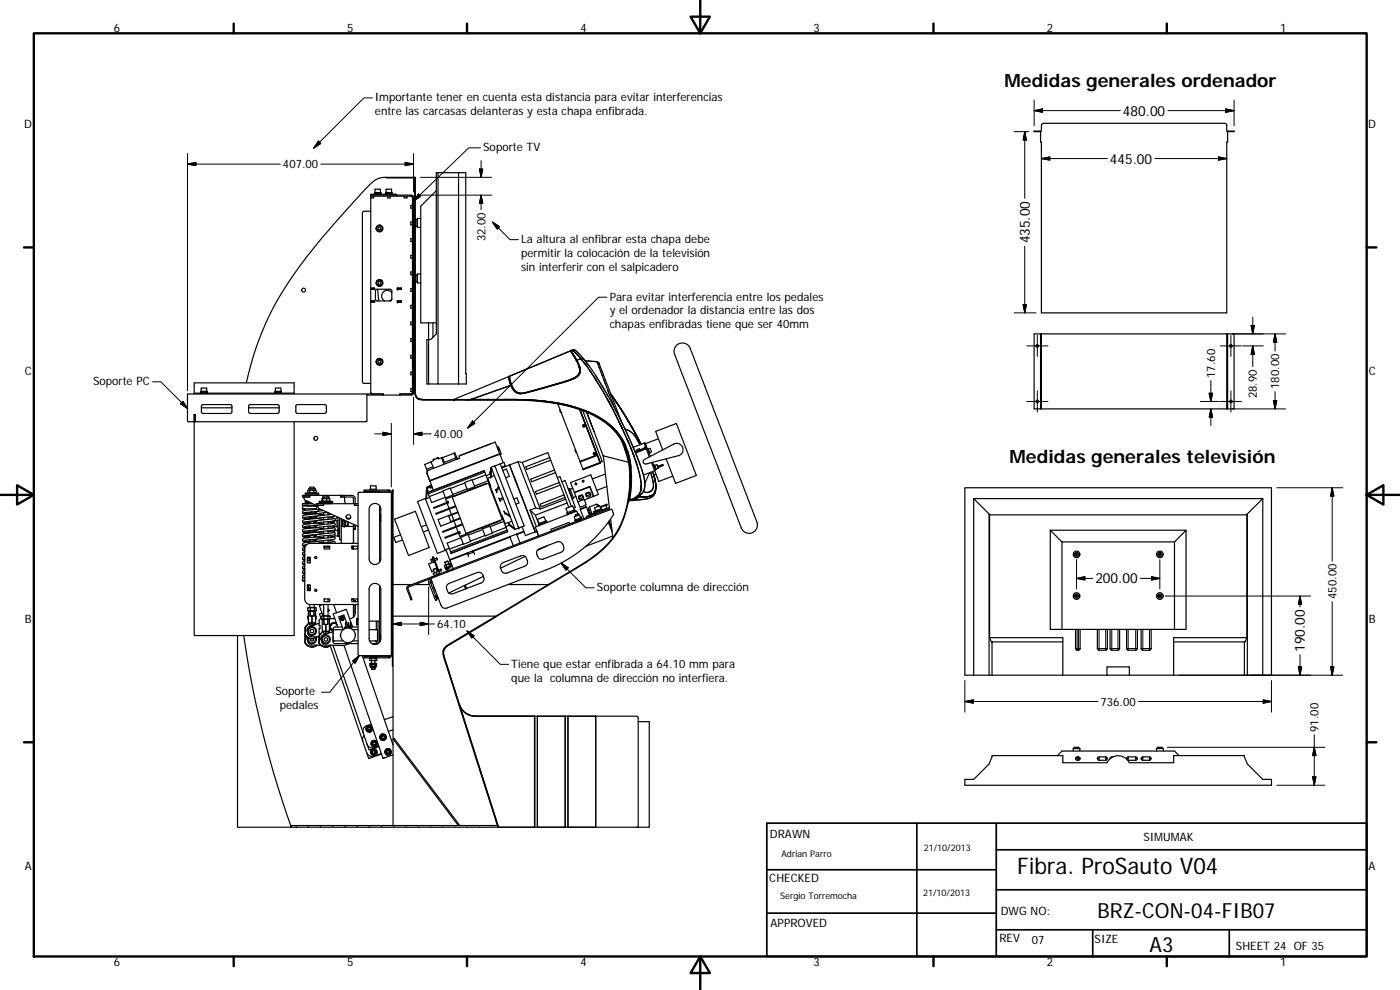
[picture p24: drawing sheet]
<svg xmlns="http://www.w3.org/2000/svg" width="420mm" height="297mm" viewBox="0 0 420 297" stroke-linecap="round" stroke-linejoin="round" font-family="sans-serif">
<defs><g id="words">
<text font-size="6.9" x="305.3" y="262.2">Fibra. ProSauto V04</text>
<g font-size="6.3">
<text x="329.4" y="275.4">BRZ-CON-04-FIB07</text>
<text x="345" y="285.6">A3</text>
</g>
<g font-size="5.5">
<text x="301.5" y="26.1">Medidas generales ordenador</text>
<text x="303" y="139">Medidas generales televisión</text>
</g>
<g font-size="4.2">
<text x="337" y="34.8">480.00</text>
<text x="333.1" y="49.1">445.00</text>
<text x="309.1" y="73" transform="rotate(-90 309.1 73)">435.00</text>
<text x="328.7" y="175">200.00</text>
<text x="391.6" y="195.6" transform="rotate(-90 391.6 195.6)">190.00</text>
</g>
<g font-size="3.5">
<text x="34.2" y="9.6">6</text>
<text x="104.2" y="9.6">5</text>
<text x="174.2" y="9.6">4</text>
<text x="244.2" y="9.6">3</text>
<text x="314.2" y="9.6">2</text>
<text x="384.2" y="9.6">1</text>
<text x="112.5" y="30.4">Importante tener en cuenta esta distancia para evitar interferencias</text>
<text x="112.5" y="34.6">entre las carcasas delanteras y esta chapa enfibrada.</text>
<text x="7.3" y="38.4">D</text>
<text x="410.6" y="38.4">D</text>
<text x="145" y="45.3">Soporte TV</text>
<text x="84.9" y="50.5">407.00</text>
<text x="145.7" y="72.4" transform="rotate(-90 145.7 72.4)">32.00</text>
<text x="156.4" y="72.9">La altura al enfibrar esta chapa debe</text>
<text x="156.4" y="77.1">permitir la colocación de la televisión</text>
<text x="156.4" y="81.3">sin interferir con el salpicadero</text>
<text x="183" y="90.2">Para evitar interferencia entre los pedales</text>
<text x="183" y="94.3">y el ordenador la distancia entre las dos</text>
<text x="183" y="98.5">chapas enfibradas tiene que ser 40mm</text>
<text x="7.4" y="112.6">C</text>
<text x="364.6" y="113.4" transform="rotate(-90 364.6 113.4)">17.60</text>
<text x="410.8" y="112.6">C</text>
<text x="27.9" y="115.5">Soporte PC</text>
<text x="377.2" y="119.5" transform="rotate(-90 377.2 119.5)">28.90</text>
<text x="383.9" y="116.7" transform="rotate(-90 383.9 116.7)">180.00</text>
<text x="130.2" y="131.5">40.00</text>
<text x="179.1" y="177.4">Soporte columna de dirección</text>
<text x="401.1" y="179.7" transform="rotate(-90 401.1 179.7)">450.00</text>
<text x="7.4" y="186.9">B</text>
<text x="131.2" y="188.5">64.10</text>
<text x="410.8" y="186.9">B</text>
<text x="153.4" y="200.3">Tiene que estar enfibrada a 64.10 mm para</text>
<text x="82.7" y="208.6">Soporte</text>
<text x="153.4" y="204.5">que la columna de dirección no interfiera.</text>
<text x="84" y="212.8">pedales</text>
<text x="330.3" y="211.8">736.00</text>
<text x="395.7" y="219.6" transform="rotate(-90 395.7 219.6)">91.00</text>
<text x="231.1" y="251.4">DRAWN</text>
<text x="343.2" y="252.3">SIMUMAK</text>
<text x="7.4" y="261.1">A</text>
<text x="410.8" y="261.1">A</text>
<text x="230.9" y="264.6">CHECKED</text>
<text x="300.3" y="274.5">DWG NO:</text>
<text x="231.3" y="278.2">APPROVED</text>
<text x="299.9" y="282.6">REV</text>
<text x="309.7" y="283.3">07</text>
<text x="328.5" y="283">SIZE</text>
<text x="370.9" y="285.1">SHEET 24 OF 35</text>
<text x="34.2" y="289.9">6</text>
<text x="104.2" y="289.9">5</text>
<text x="174.2" y="289.9">4</text>
<text x="244.2" y="289.9">3</text>
<text x="314.2" y="289.9">2</text>
<text x="384.2" y="289.9">1</text>
</g>
<g font-size="2.7">
<text x="234.5" y="257.1">Adrian Parro</text>
<text x="277.3" y="255.2">21/10/2013</text>
<text x="234.2" y="269.7">Sergio Torremocha</text>
<text x="277" y="268.7">21/10/2013</text>
</g>
</g></defs>
<g fill="none" stroke="#000" stroke-width=".36">
<path d="M310.4 39.3h2.1l.1-1.8 .6-.5h54.4l.5 .5 .1 1.8h2.2v.2h-2v3.1h-.2v51.3h-55.7v-51.3h-.2v-3.1h-1.9zM111.3 58.9v58.8M112.2 58.9v.5h-.9v-.2M112.4 58.3v-.5h1.9l.1 .5M112.4 58h2M112.8 58.2v.1M114 58.2v.1M114.2 57.8v-1h-1.6l-.1 1M115.7 58h2v.3M115.9 53.2l-1.7 .2a6.5 6.5 0 0 0-3.6 2.4 248.2 248.2 0 0 0-23.8 28.7 86.6 86.6 0 0 0-12.9 30.4M115.9 53.2h8.7v.2h-8.7zM116.1 58.2v.1"/>
<path d="M116.3 58.9v.5h.8v-.5M117.3 58.2v.1M117.5 57.8v-1h-1.5l-.1 1M117.7 58a.7 .7 0 0 0-1.1-.2h-.9v.5M118.8 58.3l.4 .2M118.8 58.3h-7.5v.2M118.8 58.3v.2M121.3 58.9v.5h.9v-.5M123.3 58.9l.5 .5M124.4 53.2l.2 63.9a2.19 2.19 0 0 0 1.1 2.6l1.4 .2h26.2a58 58 0 0 1 24.6 4.4 18.8 18.8 0 0 1 11.3 18.3 31.4 31.4 0 0 1-5.1 18.8 42.8 42.8 0 0 1-13.1 10.3l-35.9 21.6a2.86 2.86 0 0 0-1.8 3.9l16.3 51h-.2l-.4-1.3-15.3-47.8a7.3 7.3 0 0 1-.7-3.9 7.8 7.8 0 0 1 3.6-3l37.5-22.6a26.8 26.8 0 0 0 13.9-17.3 31.1 31.1 0 0 0-.5-18.1 20.7 20.7 0 0 0-13.6-11.3 75.7 75.7 0 0 0-25.6-2.9h-18.9a6.2 6.2 0 0 1-4.5-.7 8.4 8.4 0 0 1-.5-4.1zM124.6 53.4v12.6M130.9 57.2l-4.6 4.7v35h4.6"/>
<path d="M131.5 51.8v63.4h-2.9v-13.3h.7l1.6-1.7v-48.4h8.9v60.2h.1v3.2h-8.4M137.6 51.8v63.4M111.3 63.4h-2.2l-.3 .5v50.7l.5 .4h2M113.4 68.3l.4-.2 .5 .2v.4l-.4 .3-.4-.2zM114 67.6a.99 .99 0 0 0-1.1 1.2 .99 .99 0 0 0 1.6 .4 .99 .99 0 0 0-.4-1.6M114 67.6v.1M114 67.6h.1M114.1 67.6v.1M123.8 61.6h-.5v.9h.5M123.8 66.6h-.5v.9h.5M123.8 71.6h-.5v.9h.5M123.8 76.6h-.5v.8h.5"/>
<path d="M124.1 66.5h.3M124.1 67.3h.3M124.4 66h.4M124.4 67.7h.2M124.6 67.7v15M124.8 66v1.7h-.2M124.8 66v1.7l.5 .5M125.3 68.2h1M125.3 65.6h1M125.3 65.6l-.5 .4M125.3 65.6v2.6M111.3 90.3h1.1v.4h-1.1l1.1-.1"/>
<path d="M111.3 90.3h1.1v.3M112.1 86.8h.1M112.1 90.3h.1M112.4 86.8v-.3l-1.1-.1h1.1v.4h-1.1h1.1M112.4 86.5h.1M112.4 90.3h.1M112.8 87l.4-.2h4.1l.3 .5-.1 2.8-.4 .2-4.2-.1-.2-.4zM113.3 86.8l.4 3.5M113.7 85.9h.1M113.7 85.9a.99 .99 0 0 1-.7-1.6 .99 .99 0 0 1 1.7 0 .99 .99 0 0 1-.7 1.6h-.2M113.7 85.7v.2M113.7 84.4l.5 .1 .2 .4-.3 .4h-.5l-.2-.5z"/>
<path d="M113.8 85.7v.2M117.6 89.7l-.7 .6M117.6 87.9a1.67 1.67 0 0 0-2.7-.2 1.67 1.67 0 0 0 .6 2.6M119.3 90.3h1.1v.4h-1.1zM119.3 86.4h1.1v.4h-1.1zM119.3 86.5h1.1v.3h-1.1zM119.3 90.3h1.1v.3h-1.1M119.3 90.3v.4M120.1 86.8h.1M120.1 90.3h.1M123.8 81.6h-.5v.8h.5M123.8 86.6h-.5v.8h.5"/>
<path d="M123.8 91.6h-.5v.9h.5M123.8 96.6h-.5v.9h.5M124.1 83.1h.3M124.1 84h.3M124.4 82.7h.4M124.4 84.4h.2M124.6 84.4v31.6a3.8 3.8 0 0 0 .6 3.4l.8 .4 1.2 .1h9M124.8 82.7v1.7h-.2M124.8 82.7v1.7l.5 .5M125.3 84.9h1M125.3 82.2h1M125.3 82.2l-.5 .5"/>
<path d="M125.3 82.2v2.7M128.6 96.9v5h-.5v13.3h.5M129.9 96.9v4.3M58.3 118.2v-3.3h30v3.3M58.3 118h30M60.2 117.7v-.3h2v.6M60.4 117.4v-.9l1.5-.1 .1 1M60.6 117.9v.1M61.8 117.9v.1M62.2 117.7h-2v.3M82.5 117.7h2v.3M82.6 117.4l.1-.9 1.5-.1 .1 1"/>
<path d="M82.8 117.9v.1M82.8 117.9h-.1M84.1 117.9v.1M84.4 117.7v-.3h-1.9v.6M110.1 118.2v8l-.3 .3h-53.2l-.3-.3v-8h58.7M111.3 117.7l.5 .5M111.3 117.7l.4 .5h3.3M113.7 108.1l.5 .1 .2 .4-.3 .4-.5-.1-.2-.4zM114 107.6a.99 .99 0 0 0-1.1 1.2 .99 .99 0 0 0 1.6 .4 .99 .99 0 0 0-.4-1.6M114 107.6h.1M114 107.6v.1M114.1 107.6v.1"/>
<path d="M115 118.2v.3zM123.8 117.9l-.5 .3M123.8 117.8l.3 .1M123.8 117.9l-.4 .3h-3.4v.3M123.8 111.6h-.5v.8h.5M123.8 101.6h-.5v.9h.5M123.8 106.6h-.5v.8h.5M123.8 116.6h-.5v.9h.5M124.1 117.9l-.2 .5-.5 .1h-13.3M124.1 117.9v-58.8l-.7-.6h-12.1v.4h12.1l.4 .2v58.8M136.2 119.9h-.2M136.3 119.9h.1"/>
<path d="M136.6 119.9l-.6 .1M136.7 119.9h.2M137.4 119.9h.4M138.3 119.9h.8M144.5 119.9h-3.4h7.5a88 88 0 0 1 22.2 1.9 25.8 25.8 0 0 1 14.4 8.2 22.5 22.5 0 0 1 4 13.6l-.6 6.5 .3-.3 .4-2.1M145.8 119.9h1a111.7 111.7 0 0 1 22.7 1.4 28.5 28.5 0 0 1 15.5 8 19.3 19.3 0 0 1 4.4 11.2M146.2 119.9h5M146.6 119.9h-3.6M149.7 119.9h5.9M152.7 112.9l.1 1.2 .5 1.5-.5-1.5-.1-1 .2-.1zM152.8 112.9l-16.6 7M152.9 113.1l-.1 .7 .4 1.6"/>
<path d="M153.3 115.6l-12.1 4.3h-.9M153.4 115.3l1.1 2a2.17 2.17 0 0 0 1.8 .8M153.9 119.9h1.4M156.6 119.9a48.3 48.3 0 0 1 23 5.1 18.2 18.2 0 0 1 8.2 8.8M171.2 105.3l2 3.3 .8 2.5a2.75 2.75 0 0 1-2.3 2.6l-3.6 1.2-10.9 3a3.4 3.4 0 0 1-3.8-2.8l-.5-1.7 .1-.6M171.2 105.3l-18.2 7.5M171.2 105.3l1.1 1.5M171.4 105.3l1.8 2.9M171.4 105.3l-.1-.1 2.4 4 .4 1.7a2.63 2.63 0 0 1-2.2 2.8l-8.7 2.7-6.2 1.6a2.98 2.98 0 0 1-3.5-1.9l-.2-.5M171.4 105.3l.2 .4M171.7 106l1 1.4M171.8 105h.5l.6 .3 4.1 4.7"/>
<path d="M171.8 105l.3-.1a2.9 2.9 0 0 1 2 1.6l1.2 1.4M171.8 105l-.4 .3 1.7 2.8 1.2-.5M171.8 105l2.5 2.6M171.9 105.1l.2 .2M173.7 109.7l.3 1.5a2.09 2.09 0 0 1-.9 1.9l-1.8 .9M174 110l-.1 .3M174 110.1l-.1 .3M174.1 110.4l-.2 .1M174.1 110.5v.4a2.63 2.63 0 0 1-2.2 2.8l-8.7 2.7-6.2 1.6a2.98 2.98 0 0 1-3.5-1.9l-.2-.5-12.1 4.3h.4M174.1 110.5l-.1 .2M174.3 107.6l.4 .5M174.3 107.6l-.1-.1 1.1 .4"/>
<path d="M174.3 107.6l3.2 4.3-3.2-4.3-1.2 .5 1 2.4M174.3 107.6h.5l.5 .3M175.3 108.8l.7 1M175.3 107.9l3.4 4.7a125.8 125.8 0 0 1 14.6 30.8 4.8 4.8 0 0 1-3 6.3M175.6 108.3l3.6 .2M176.9 110.9l.8 1.4M177.7 112.3l3.3 5.3 2.9 5.3M178.7 112.6l3.8 6.3M179 114.3l-.6-1 .6 1M179.2 108.5l5.1 13.7M179.2 108.5l.6 .5 6.7 17.5M179.2 108.5v.1"/>
<path d="M179.2 108.6l.1 .1M179.3 108.9l.1 .3M179.5 109.4l.1 .2M179.8 110l.1 .5M180.2 111.1l.1 .5M180.5 112.1l.3 .7M181.1 113.6l.7 1.9M182.2 119.7l1.3 2.4M182.3 116.8l.5 1.2M184.1 119.4l-.7-1 4.8 7.2 4.2 7.7M203.1 103.5a2.72 2.72 0 0 1 4.4 2l18.1 47.2a13.4 13.4 0 0 1 1.7 5.4 2.57 2.57 0 0 1-2.7 1.9 2.57 2.57 0 0 1-2.4-2.3l-19.7-51.3a2.51 2.51 0 0 1 .6-2.9zM310.4 100.2h60v22.5h-60z"/>
<path d="M312.3 100.2v22.5M312.5 100.2v22.5M368.2 100.2v22.5M368.4 100.2v22.5M58.3 126.5v64.2h30v-64.2M58.3 124.4h.3v2.1v-2.1h-.3v2.1zM60.4 122.4h9.2M60.6 121.5l8.7-.1 .3 .5v1.8l-.5 .4h-8.2l-.5-.6v-1.6zM74.6 122.4h9.2M74.8 121.5l8.6-.1 .4 .5v1.6l-.5 .6h-8.2l-.5-.6v-1.6zM88.9 121.6l.4-.2h8.3l.3 .3v2l-.5 .4h-8.1l-.5-.4zM129.4 138.6l-1.9 .8 .5 1.4"/>
<path d="M130.1 138v.2l-.7 .3 .7 2M130.2 137.9h-.2l.1 .1M130.3 137.8h.1M130.3 137.8v.1M130.4 137.8v.1M131.1 137.5l.1 .1M131.2 137.4l.1 .1M131.2 137.4l-.1 .1M131.3 137.4v.1M131.3 137.4h.1M131.4 137.4l.1 .1M131.4 137.5h.1"/>
<path d="M131.4 137.5l-1.3 .5M132.8 137.3l-.3 .2 .7 1.8M132.8 137.3l-1.2 .4-.1-.2M132.8 137.3l.5 1.3-.2 .4M136.2 136l-3.4 1.3M136.2 136l.7 1.9M136.2 136l.3-.1 .6 1.4M137.1 137.3l-3.9 1.5M137.1 137.3l.2 .5M138.3 136.6h.1M139.5 120h1.6M147.1 133.2h.1"/>
<path d="M148.5 139.8l7.2 18.6M148.5 139.8l-1.1 .4M149.6 134.2l-.3-.1 .3 .7M149.6 134.2l.4 .9M149.6 134.2l.2 .6M149.8 134.8l.2 .3M149.8 134.8l-.3 .1M150 136.1l1 2.7M150 135.1h.1M150 136.1l-1.4-3.4-10.9 4.1 .3 .7-9.3 3.6a.86 .86 0 0 0-.5 1M150 136.1l-21 8.1M150 135.1l.4 1.1-.3 .4"/>
<path d="M150.1 136.2l-21.1 8M150.1 139.2l7.2 18.6-1.6 .6M150.1 139.2l-1.6 .6M150.1 139.2l1.1-.5 .5 1.3M152.9 139.5l-2.3 .9M152.9 139.5l7.8 20.1M155.4 138.6l1.3 .1M155.4 138.6l-2.5 .9M155.4 138.6l5.4 13.8M156.7 138.7l5.4 14M165 137.3l.3 .8M165 137.3l-7.2 2.8 .3 .7 7.2-2.7"/>
<path d="M165 137.3l-.6-1.5-7.7 2.9M165.3 138.1l1.1 2.9M167.4 121.2l6.7 17.4M168.1 123.1v.4l.3 .2M168.2 121.2l-6.8-1a43 43 0 0 1 19.3 5.7l-2.1-1.2M172.7 135l-.1 .3 .4 .3M174 122.9l5.1 13.4-.2 .3-4.8 1.9M174 122.9l6.2 15.9M174.2 138.4l.1 .2M174.9 123.2l5.8 15.3-.6 .2-6-15.8 6.1 15.9M175.1 127.7l.2 .1-.1 .1zM175.5 127.7h.1"/>
<path d="M175.5 127.7a.39 .39 0 0 0-.6-.1 .39 .39 0 0 0 .2 .6 .39 .39 0 0 0 .5-.4v-.1M175.6 127.7h-.1M178.2 136.9l.1 .1M178.3 129.4l-2.2-5.7 4.9 13.1 7.7 1.9M178.3 136h.1l.1 .2zM178.8 136h.1M178.8 136l-.1 .1M179.1 136.4l.1 .3M180.1 138.8l-.1 .2-5 1.9v-.1M180.1 138.8l-5.1 2M180.1 138.8l-.9-2.1-5.1 1.9 .9 2.2M181 136.8h.1"/>
<path d="M181.1 136.8l1.9 16.2M183.7 120.4l.4 1.2M183.9 122.9l.9 1.6M184.4 122.3l4.2 8.6 3.8 9.5a9.5 9.5 0 0 1 .6 7.1l-.9 1.1-1.8 1.1M184.6 120.2l4.6 7.3 3.2 5.8-3.2-5.8zM184.6 124.2l4.1 8.6M185.7 130.6a16.8 16.8 0 0 1 2.7 5.9M185.8 126.6l1 2.2M186.7 132.5l2 6.1M187.5 134.5l.2 .5-.2-.5M187.6 128.7l1.4 .6 1.1 1 1.9 3.1-1.9-3.1-1.1-1zM188.1 135.4l.6 2.5 .4 3.2"/>
<path d="M188.1 131.6l2.1 5.1 1.3 4.1a17.4 17.4 0 0 1 .9 5.7M188.4 135.3l.6 2.7 .4 2.9 .1 3.6-.2 3.1M189.2 134.1l.4 1M190 136.2l.4 1M190.7 138l.4 1.2M191.5 131.6a114.9 114.9 0 0 0-8.2-13.3 111.5 111.5 0 0 1 9.1 15M192 134.9l-.1-.3-.8 .3 .1 .4M192 135.3l-.2 .1M192.6 135.1l-.2 .1M193.1 138.1l9.2-4.9a1.88 1.88 0 0 1 2.6 1 1.88 1.88 0 0 1-1.3 2.5l-9.6 2.5a.72 .72 0 0 1-.8-.2 .72 .72 0 0 1-.1-.9zM193.3 132.9l-3.3 1.3M193.5 134.4l-2.9 1.1 .3-.1"/>
<path d="M193.7 134l-.2 .4M193.8 134.3l-.3 .1M193.9 134.6l-3.2 1.2 .3-.1M193.9 134.6l-3.2 1.3M193.9 134.6l1 2.5M193.9 134.6l-.6-1.7 .3-.1 1.6 4.1M194.3 134.6l.6 1.3-.1 .2M194.9 135.8l.6-.2-.4-1.1-.6 .2 .4 1.2M195.5 138.8l1 2.4M195.8 138.7l1.1 2.2-.7-1.3M196.4 139.6h.1l.5 1.2M196.5 139.6l.7-.1 .4 .9-.7 .3"/>
<path d="M197.3 140l1.6-.7 .2 .3-1.6 .7M197.6 131.6l-3.9 1.5M198.9 135l-2.1-5.5 6.2-2.4 6 15.5-6.3 2.4-2.8-7.3M90.8 152v.9h.6M90.8 159.3l.2 .4 1.5 .2M90.8 156.5l.2 .4 1.5 .3M90.8 153.7v.1a2.13 2.13 0 0 0 2.3 .5l1.5-.3M90.8 157.9a1.18 1.18 0 0 0 1.8 .5l2-.3M91.2 148.6h1.8l-.1 .5h-1.7M91.2 148.6h-.4v.5h.4M91.2 148.6v.5M91.4 154.1h-.1"/>
<path d="M91.4 155.4l-.1 .1M91.4 156.8l-.1 .1M91.4 158.2h-.1M91.4 159.6h-.1M91.4 152.7v.5M91.6 148h4v.3h-4zM92 148.3v.3M92 150.8v.3l1.4-.2M92.3 150.4h-.7v.4h1.2M92.4 153.7l.6 .2M92.4 147.8l.3 .2M92.5 157.9l.5 .1"/>
<path d="M92.6 153.9h1M92.7 146.6h1.9v.4h-1.9zM92.7 147l-.3 .2M92.7 151.8h.1M92.8 150.7l-.1 .2M92.9 147.2h-.5v.6h.5M92.9 147.8h1.3M92.9 147.2v.6M92.9 147.2h1.3M93 153.9v.4M93 155v.3M93 155.6v.1"/>
<path d="M93 156.7v.4M93 159.2v.2M93 159.7v.2M93.6 153.6v.3zM93.8 151.1h-3v.5h4.1M94.2 147.8h.7M94.2 147.2v.6M94.2 147.2h.7M94.3 153.8l.4 .1 .2 .3M94.3 146.6v-.4h-1.3v.4M94.3 153.7h.7M94.3 157.8l.7 .1"/>
<path d="M94.3 153.5v.6M94.3 154.9v.2M94.3 155.4v.2M94.3 157.7v.4M94.3 159.1v.1M94.3 159.5v.3M94.3 156.8l.5 .2M94.3 157.9l.5 .2v.3M94.5 151.8h.1M94.6 155l-1.9 .4-.3 .1 .1 .3-1.3-.2-.4-.2v-.3M94.6 159.1l-2 .4-.2 .3 .2 .1M94.6 147l.3 .2"/>
<path d="M94.6 154.9l.3 .2-.2 .2-2 .4M94.8 153.5h.4M94.8 159l-.1 .4-2 .4M94.9 156.3l-2.2 .4M94.9 159.3h.1M94.9 159.2h.1M94.9 147.2v.6M94.9 147.8l-.3 .2M94.9 151.6h.5M95 152.8l-1.4 .1a3.7 3.7 0 0 0-2.8 .7l.2 .3 2 .3M95 152.9h1.3M95 155.1h-.1"/>
<path d="M95 156.5h-.3M95 157.8l-.3 .1M95 156.5l-.7-.1v.6M95.2 154.1l-1.8 .2a2.9 2.9 0 0 0-2.6 .7l.2 .3 1.4 .2M95.2 159.7l-1.6 .1a3.4 3.4 0 0 0-2.8 .7l.3 .4 1.9 .2M95.2 155.5l-1.4 .2a5.3 5.3 0 0 0-3 .6l.3 .4 1.9 .3-.6-.3 .1-.2M95.2 156.9l-3.6 .4a.51 .51 0 0 0-.8 .4 .51 .51 0 0 0 .7 .5l1.4 .2 .1-.6M95.2 158.3l-2.1 .2a2.36 2.36 0 0 0-2.3 .7l.5 .4 1.1 .1M95.3 148.3v.3M95.3 151.8h-4.5v.9h4.2M95.4 152l.4 .6 11.6 5.3M95.4 152h-.4v.9"/>
<path d="M95.4 153.4l-4.1 .5M95.4 154.8l-4.1 .4M95.4 156.2l-4.1 .4M95.4 157.6l-4.1 .4M95.4 158.9l-4.1 .5M95.4 151.1h1.7v.5h-1.7M95.4 151.1h-.5v.7l-3.7-.2v.2M95.4 151.1v.5M95.6 152.9v.5M95.8 150.4h4v.4h-4zM96.1 150.8v.3h3.4v-.3M96.1 154.7h.1"/>
<path d="M96.4 156v-.2l-.4 .3M96.4 158.8v-.2l-.4 .2M96.4 157.2v.2M96.4 159.9v.3M96.4 154.4l-.4 .3M96.4 157.1l-.4 .4M96.4 159.9l-.4 .3M96.7 150.4h.1M96.8 149.7h1.2M96.8 149.7l-.1-.1-.1 .7h.2M96.8 150.3h1.2M96.8 149.5l-.1 .1"/>
<path d="M96.8 149.7v.6M96.8 149.1h2v.4h-2zM97.1 153.2a2.27 2.27 0 0 0-2.1 .6 2.52 2.52 0 0 0 2.1 .7M97.1 149.1v-.4h1.4v.4M97.1 151.1h.1M97.1 153.9v.7M97.1 155.3v.7M97.1 156.6v.8M97.1 158v.7M97.1 159.4v.7M98 150.3h1M98 149.7v.6"/>
<path d="M98 149.7h1M98.3 153.8l-2.8 .3M98.5 155.3l1.4 .1a.51 .51 0 0 1 .7 .4 .51 .51 0 0 1-.7 .6l-4.4 .5M98.5 156.7l1.6 .1a.47 .47 0 0 1 .5 .6 .47 .47 0 0 1-.7 .3l-4.4 .5M98.5 158.1l1.4 .1a.51 .51 0 0 1 .7 .4 .51 .51 0 0 1-.7 .5l-4.4 .5M98.5 153.9h.1M98.5 159.4l1.4 .2a.51 .51 0 0 1 .7 .4 .51 .51 0 0 1-.7 .5l-4.4 .5M98.5 151.1h.1M98.5 153.8v.7M98.5 155.1v.8M98.5 156.5v.7M98.5 157.9v.7"/>
<path d="M98.5 159.3v.7M98.8 149.5l.2 .2M99 150.3l-.2 .1M99 149.7v.6M99.6 154.3l-1.6 .2a4.6 4.6 0 0 0-3 .6v.3l.4 .2 1.7 .2M99.7 155l.1 .4M99.8 156.4l.4 .1M100.1 159.8h.1M100.1 159.8l-1.4 .2a6.6 6.6 0 0 0-3.7 .7 .9 .9 0 0 0 1.2 .6l.9 .1M100.1 158.4l-4.2 .5a.54 .54 0 0 0-.7 .1 .54 .54 0 0 0 0 .7l1.9 .3M100.1 157l-1.4 .2a6.5 6.5 0 0 0-3.7 .7 .9 .9 0 0 0 1.2 .6l.9 .1M100.1 155.6l-4.2 .5a.54 .54 0 0 0-.7 .1 .54 .54 0 0 0 0 .7l1.9 .3"/>
<path d="M100.2 157.7l.1 .2h.8M100.5 154.8l-5 .7M101.1 155.1l-.2 .5-.3 .2M101.1 156.3h-.9v.6M101.4 159.1l-1 .1v.5M101.4 159v1.9l.5 .1M101.4 159h.1M101.4 155.2v3.4h.5M101.4 156.1h-.3v2h.3M101.7 159h-.3M101.9 155.4v5.6M101.9 158.9h-.2v2.1"/>
<path d="M102.2 148.6l3.8 .1 .6 .7v1.7M102.2 148.6v.5h1.2l.1 1.4 .4 .6M102.2 148.6h-9.2v.5h-1.8l.3 .9 3.9 1.8M102.3 148.6v.5h3.5l.3 .4v1.6M102.4 156.1h.3v1.8M102.4 155.7v7.3h.2M102.4 157.9h3.7M102.7 157.9h.1M102.8 157.1v.8M102.8 156.3v.8M102.8 157.1h.4M102.8 156.3h.4"/>
<path d="M102.8 156.3l-.1 .1M103.2 156.3v.8M103.2 157.1v.8M103.2 156.3l.2 .1M103.4 156.4h.3v1.5h-.3zM103.4 157.9h-.1M103.7 156.6h.7M103.7 157.6h.7M104 155.5h1.2M104.4 156.6v1M106.1 157.4v5.6v-4.2h.5v-1.2v1.2h-.5M106.4 151.1h-9.3v.5h-1.7v.4"/>
<path d="M106.4 151.1v.5h1.1h-1.1zM106.4 151.1h1.1M106.6 157.9h.1M107.4 157.9h.1M109.3 147h7.5v.4h-7.5zM109.3 147.7h4.6M111 147v-.2h2v.2M111.2 146.8l.1-1h1.5l.1 1M111.2 151.6a1.76 1.76 0 0 1 2-.4 1.76 1.76 0 0 1 1.1 1.6v14.8a1.76 1.76 0 0 1-1.8 1.8 1.76 1.76 0 0 1-1.7-1.8v-14.8zM111.5 147.4v.2M112.5 147.4v.2M113.9 154.5h.3v2h-.3"/>
<path d="M113.9 151.8v16.9M116.8 147.4l.3 .3M116.8 147l.5 .2 .1 .5M117.4 147.7h-9.6l-.3 .2v48.5l.3 .3h9.6M117.4 147.7v49M117.8 147h.2v52.9h-.2zM118.4 155.8l6.3-2.4 4.1 10.9-6.2 2.4zM125.3 150.5l2.3-.9 6 15.5-2.3 .9zM128 157.5l-1.6 .6M128 140.8l.2 .6M128.2 147l.2 .2-.1 .6-.2 .1M128.2 141.6v.5"/>
<path d="M128.2 142.1l.8 2.1M128.2 142.1l.4 1.2M128.4 147.7l16.9-6.5zM128.4 147.7v.1M128.4 147.8l.1 .3M128.5 148.1l1 2.7 4.1-1.6M128.6 159l-1.6 .6M128.6 146l.1 .2M128.6 146l-.6 .3-.2 3.4M128.7 146.2l-.5 .3-.2 3.1M128.8 143.7l.2 .5M128.9 145.8l.1 .2"/>
<path d="M128.9 145.8l-.3 .2M128.9 149.2l-1.2 .5M129 146l.2 .4 .5-.2M129 146l-.3 .2M129 144.2h.1M129 144.3l1 2.8M129.4 145.6l-.3 .2M129.4 145.6h-.1M129.5 145.5l-.1 .1M129.5 145.6l-.6 .2M129.6 145.8l-.6 .2M129.9 140.1l-1.9 .7"/>
<path d="M132.9 147.3l2.2-.8 .8 2-2.2 .9zM133 147.4l-4.1 1.6M134.1 150.5l.3-.1 .2 .5h-.3M134.1 150.5l.2 .4M134.1 150.5l.1 .2M134.2 151l.6 1.5M134.2 150.7l-4.1 1.6 .1 .2 4.1-1.6M134.2 150.7l.1 .2M134.8 152.7l.7 1.6M135.6 154.5l.6 1.6M135.7 149.2l10.9-4.2 4.2 10.9-10.9 4.1zM136.3 156.3l.6 1.6"/>
<path d="M136.5 148.7l-2.8 1.1 .4 1M136.7 151.8l-5.9 2.3 .1 .2 5.9-2.3M136.9 158.2l.6 1.5M137.4 153.6l-5.9 2.3 .7 2 6-2.3M137.5 153.8l-2.8 1.1 .6 1.6 2.8-1.1M137.7 159.6v.1M137.7 159.6l.1 .5M137.7 159.7l.1 .2-4.2 1.6v-.3l4.3-1.7 .2 .5-.3 .1M137.8 159.9v.2M138.8 157.2l-5.9 2.3 .1 .2 5.9-2.3M139.5 144.8l2.1-.9 .9 2.1-2.3 .9zM139.5 144.9l-4.4 1.7"/>
<path d="M140.2 146.7l-4.3 1.7M140.7 159.7l.1 .2M140.8 159.9l-2.8 1.1-.4-1.1M144.8 158.7l2.2-.8 .8 2.1-2.2 .8zM144.9 158.9l-4.3 1.6M145.3 141.3l.2 .3M145.5 141.6l1 2.7-4.1 1.5M145.5 141.6l-17 6.5M145.8 142.5l-4.1 1.6M145.9 145.3l-.1-.2-.4 .1-8.9 3.5v.1M146.5 144.3l.6 1.5M147 142.3l-1.1 .4"/>
<path d="M147 142.3h.1M147.1 145.8h-.2M147.1 145.8l.1 .2M147.2 146l-.2 .1M147.2 146l.5 1.6M147.4 140.4l-.4 1.9zM147.4 140.3v.2M147.4 140.2l2.3 6-.6 1.2v.4l-.4-.9 .2 .1 .7-1.1M147.4 140.2l-.1 2.9M147.5 140.4l-.1 2.6M147.7 147.6v.2M147.7 147.6h-.1"/>
<path d="M147.8 147.8l.7 1.6M148.4 142.7l-2 .8 .9 2.4M148.5 149.4l-.2 .1M148.5 149.4l.7 2h-.1M149.2 151.4l.6 1.6M149.8 146.4l3.1 8.2M149.8 153l.1 .2h-.2M149.8 153h-.1M149.9 153.2l.6 1.5M150.1 156.1v.2l-9.3 3.6M150.5 154.7l-.1 .3M150.5 154.7l-.1 .1"/>
<path d="M150.6 155l.6 1.5M150.7 154.7l.9 2.4 2-.7M150.9 141.2l1.1-.4 .9 2.1-1.1 .5M150.9 149.3a.73 .73 0 0 1-1.2 .2l.4 .9v-.3l1-.3M151.2 156.5l.7 1.8M151.2 156.5l-4.1 1.5M151.5 140v-.2l-1 .3M151.9 158.3l.3 .8M151.9 158.3l-4.2 1.5M152.2 159.1l.1 .4M152.2 159.1l-17 6.5M152.3 159.5l-3.1 1.2"/>
<path d="M152.3 159.5l-16.9 6.5M152.9 157.6l-1.1 .4M152.9 157.6l1.5 1.1zM153.2 155.1l-1.6-1-.1 .1-.3-.9 1.7 1.3 1.7 4.2M154.2 149.7l.9-.3 .6 1.5-.9 .4M154.3 143h-.1M154.4 143.2h-.1M154.4 143.3h-.1M154.5 143.5h-.1M154.5 158.8h.1M154.5 143.6h-.1M154.5 158.7l-1.9-1.8 .1 .4 1.9 1.5"/>
<path d="M154.7 144h-.1M154.7 144.1h-.1M154.8 144.3h-.1M154.8 144.3v.1M155 144.8h-.1M155 144.8l-.1 .1M155.1 145.1h-.1M155.1 145.1v.1M155.2 145.4h-.1M155.7 158.4l-1.1 .4M156.6 149.1h.1M156.7 158.1l1 2.6 2.9-1.1"/>
<path d="M157.2 159.4l-22.2 8.5M157.3 159.6l-2.2 .8M159.1 153.1l1.9 4.9M160.2 158.3h-.1M160.2 158.4h-.1M160.7 154.6l1 2.5M160.8 152.4l1.3 .3M160.8 152.4l-1.7 .7M161.1 159.4l.4 1.4M161.1 159.4l-.4 .2M161.2 159.7h.1M163.8 156.3l-.4-1.1-.3-.1-1.7 .7 .4 1.3"/>
<path d="M164.1 156.5l-.2-.2-1.2 .4a.76 .76 0 0 0-1 .7M164.2 156.8l-.1-.3-1.3 .5-1.2 .5 .1 .2M166.4 141l.3 .8M166.4 141l-7.2 2.8 .3 .7 7.2-2.7M166.7 141.8l1.1 3M167.3 143.3l.8-.2 3.4 8.8M167.8 144.8l.3 .7M167.8 144.8l-7.1 2.7 .3 .8 7.1-2.8M168.1 145.5l1.2 3M168.6 144.5l1-.3 3.1 8-.5 .3M169.3 148.5l.3 .8M169.3 148.5l-7.2 2.8 .3 .7 7.2-2.7"/>
<path d="M169.6 149.3l.2 .5M169.8 149.8l-7.7 2.9M169.8 149.8l.9 2.4M170.2 150.9l-9.5 3.7-1.6-1.5M170.6 146.7h-.1M170.6 146.7a1 1 0 0 1 .9 1.1l.2 .5a1.02 1.02 0 0 1 .1 1.5M170.6 146.7l1.2 3.1M171 157.2l-.2-.5-5.4 2.1 .2 .5M171.2 144.8l6.1-2.3 2.3 5.9-1.4 .5-1.2-2.9-4.6 1.7zM171.6 157l-35.8 13.7M171.8 149.8h-.1M171.9 146.5l-.8 .3"/>
<path d="M172.3 153l-.5-1.2-1.8 .7 .3 1.3M172.6 153.3l-.1-.3-2.3 .8 .1 .3M172.7 154.6l.1 .3M172.7 156.5l-1.1 .5 .1 .3M172.8 153.5l-.1-.3-2.4 .9v.4M172.9 149l-.8 .3M173.2 156.4l.1 .3M173.3 147.4v.1M173.4 154.2l-.3-.8-12.5 4.7 1.1 2.7M173.4 150.6l1.9-.7 .6 1.6-1.8 .7zM173.6 154.2l-.9 .4M173.6 154.2l.1 .3"/>
<path d="M173.9 147.2h.1M174.1 156l.1 .3M174.1 148.7l.2 .1M174.1 155.1l.3-.1 .3 .8M174.1 152.9l1.1 2.7M174.2 148.7a.7 .7 0 0 1 .9 .6 .7 .7 0 0 1-.9 .7l-.3-.1a.66 .66 0 0 1-.3-.7 .66 .66 0 0 1 .5-.5M174.2 148.7l.1 .1M174.2 148.7h-.1M174.2 155.4l-.3-.9-1.5 .5 .3 1M174.3 148.8l-.7 .2M174.3 148.8h.1M174.3 148.8l.5-.2 .2 .6-1.1 .4-.2-.6"/>
<path d="M174.4 155.3h.1M174.4 155.3l-1.8 .7v.3M174.4 155.3v.2M174.5 155.6l-.1-.3 .1 .3M174.6 155.8a.77 .77 0 0 0-1.2 .2l-.8 .3M174.6 155.8l-1.9 .7-.1-.2M175.4 150l2.7-1.1-1.1-2.8-4.6 1.7 1 2.8M175.5 146.6h.1M175.8 148.2l1.1-.4 .3 .6-1.1 .4zM176 152.2l-.3-.1-1.6 .8M176 152.2l.9 2.4M176 152.2l-1.9 .7"/>
<path d="M176.1 146.3v.1M176.3 146.2v.1M176.3 147.8l.1 .2M176.4 147.8a.64 .64 0 0 1 .7 .1 .64 .64 0 0 1 .2 .6 .72 .72 0 0 1-1 .6 .72 .72 0 0 1-.1-1.2l.1-.1M176.4 147.8l.1 .2M176.4 147.8h-.1M176.4 148h.1M176.6 146.2h.1M176.7 152.8l-.3 .1 .1 .3 .3-.1M176.9 154.6l-.9 .3 .1 .3M177 152.3l-.4 .2 .7 1.8 .4-.1M177.1 154.9l.1 .3"/>
<path d="M177.1 154.9l-2.5 .9M177.1 153.8l-.3 .1 .1 .3 .3-.1M177.7 154.2v.1M178.7 153.4l-.5 .1 .2 .5M178.7 153.3v.3M178.7 153.6l.1 .2-1.1 .4M179.2 151.5l.3-.1 .2 .5M179.2 153.1l.2 .2M179.2 153.1l-.5 .2M179.3 153.1l.2 .2M179.3 153.1h-.1M179.4 152l-.3-.7-2.2 .8 .8 2.1"/>
<path d="M180.3 152.2l-.1 .1M180.3 152.7l-.3-.9-.9 .3-.6 .3 .3 .9M180.5 152.7l-.2-.5 1.5-.6 .3 .9-1.4 .6M180.5 152.7l-1.2 .4M180.5 152.7l.1 .2M180.7 153.1l-.1-.2-1.9 .7M181.7 142.2l-3.9 1.5M181.8 151.7l.4-.2-.1-.2-2 .8M182.1 146l-3 1.1M182.5 152.8l.1 .3M182.5 152.8l-5.4 2.1M182.6 156.7l1.1 2.9"/>
<path d="M182.7 156.5l.9 2.4M182.8 156.3l.7 2M182.9 152.3l-6 2.3M182.9 152.7l-.4 .1M183.2 155.7l.8 5.8M186.2 157.9l-1.8 3.1M188.7 149.9h.1M188.8 149.9h.1M188.9 148.5l-.2 1.3 .1-1.1M189 142.5v.7M189 149.9l-.4 .1M189 149.4v.2"/>
<path d="M189.1 145.6v.8M189.1 148.8v.3M189.2 143v1.7M189.2 148.2v.2M189.3 147.6l-.1 .4M189.3 149.8l-.7 .3 .3-.3M189.3 146.9v.3M189.5 142.1v1.2M189.5 144.5l-.1 1.7M190 150.1l.8-.5a1.22 1.22 0 0 1-1.3 .5M190 149.9v.2h-.5M190 150.1h-.5"/>
<path d="M190 149.9v.2M190.3 149.7l-1.4 .1M190.3 149.7l-.5 .1M190.6 149.4l-.8 .4h-.9M190.8 149.6l-.4 .4-.9 .1M191.4 148.8l-.4 .2M191.6 149l.1 .3-3.2 1.2-.1 .6M192 148l-.3 .5M192.1 148.6l-.4 .7M192.3 149l.3 .1zM192.4 146.7l-.2 .9M192.4 145.7a3.9 3.9 0 0 1-2.2 3.9"/>
<path d="M193.1 147.3l.5 .4 .8 .1 1.1-.6-1.1 .6-.8-.1zM195 141.8l-1.5 3.1M195.3 141.7l.8 3.7-.1 1-.5 .8M195.8 141.5l.4 1 .7-.2M196 142l.8 3.3-.2 2.3-.4 .6-1 .6-2.4 .3 2.4-.3 1-.6 .4-.6 .2-2.3zM196 142l.1 .3a7.1 7.1 0 0 1 .1 5.8 4.5 4.5 0 0 1-4.2 .9M196.5 141.2l-3.4 1.3M196.5 141.2l1.2 3.3 4.2-1.6M196.7 140.9l-.3 .1M196.8 144.9l-.7-2.8a8.2 8.2 0 0 1 .1 6.5 5 5 0 0 1-4.1 1.3l-2.1 .2 4.3-.5a2.85 2.85 0 0 0 2.3-1.6M197 140.8h-.2M292.2 149.6v53"/>
<path d="M296.8 154.2v48.4M297 154.5v36.8M315.2 159.1v29.7h3.5M315.2 159.1l3.5 3.5M315.2 159.1h40.7M374.2 154.5v36.8M374.3 154.2l-.1 .3h-77.2M374.3 154.2v48.4M379 149.6h-86.8l4.8 4.9M379 149.6l-4.7 4.6M379 149.6v53M90.8 173.5v.9h.6"/>
<path d="M90.8 173.3v.8h.6M90.8 173.3h.6M90.8 160.6l.2 .5 1.5 .2M90.8 171.7l.2 .4 .4 .2M90.8 170.3l.1 .4 .5 .2M90.8 168.9l.2 .5 .4 .1M90.8 167.5l.1 .4 .5 .2M90.8 166.2l.1 .3 .5 .2M90.8 164.8l.1 .3 .5 .3M90.8 173.1v.2M90.8 163.4l.2 .4 .6 .2M90.8 162l.2 .5 1.4 .2"/>
<path d="M91.4 161h-.1M91.4 162.3l-.1 .1M91.4 163.7l-.1 .1M91.4 172.5l-.2 .1a.37 .37 0 0 0-.4 .3 .37 .37 0 0 0 .2 .4M91.4 165.6a.48 .48 0 0 0-.6 .5 .48 .48 0 0 0 .6 .4h-.1M91.4 167a.48 .48 0 0 0-.6 .4 .48 .48 0 0 0 .6 .5h-.1M91.4 168.4a.48 .48 0 0 0-.6 .4 .48 .48 0 0 0 .6 .4l-.1 .1M91.4 169.7a.49 .49 0 0 0-.6 .5 .49 .49 0 0 0 .6 .4l-.1 .1M91.4 171.1a.48 .48 0 0 0-.6 .5 .48 .48 0 0 0 .6 .4l-.1 .1M91.4 164.9h-.1M91.4 166.3h-.1M91.4 167.7h-.1"/>
<path d="M91.4 169.1h-.1M91.4 170.4l-.1 .1M91.4 171.8l-.1 .1M91.4 173.2h-.1M91.5 164.2a.5 .5 0 0 0-.7 .4 .5 .5 0 0 0 .6 .5h-.1M92 163.4l-.7 .1M92.3 168.2h.2M92.3 168l.7 .1M92.3 175.5h.8v1.7h-.8zM92.3 167.2h.8v1.7h-.8zM92.4 176.6h.6M92.4 175.9v.7"/>
<path d="M92.4 160.6l.6 .4M92.4 175.9l.2-.1zM92.4 176.6l.6 .2M92.6 176.4l.5 .2M92.6 176.4l.5 .1M92.6 175.6v.1M92.6 175.7v.7M92.6 175.5v.1M92.7 162l.3 .1M93 160.7v.6M93 161.9v.5M93 167.5v.7"/>
<path d="M93 168.8v.1M93 176.6v.6M93.1 175.6l-.5 .1M93.1 167.4l-.8 .2M93.1 168.8l-.2 .1M93.1 168.2l-.8 .1M94.3 161.8v.4M94.3 160.9l.6 .2M94.3 161.9a.38 .38 0 0 1 .4 0 .38 .38 0 0 1 .2 .4l-.6 .3M94.6 161.1h-.1M94.6 162.1l-1.9 .4-.3 .2M94.7 162l.3 .1"/>
<path d="M94.7 160.4l-2 .4M95 160.6h-.3M95 162h-.3M95 160.7l-.7-.1v.6M95.2 161.1l-1.6 .1a4.2 4.2 0 0 0-2.8 .6l.4 .5 1.4 .2M95.2 162.5l-1.9 .1a3.7 3.7 0 0 0-2.5 .6l.2 .4 .7 .2M95.4 160.3l-4.1 .5M95.4 161.7l-4.1 .5M96.4 161.6v-.3l-.4 .3M96.4 162.7v.3M96.4 162.7l-.4 .3M97.1 160.8v.7"/>
<path d="M97.1 162.2v.7M97.3 179.7h1.6v.8h-1.6zM97.3 163.9h1.6v.8h-1.6zM98.5 160.8l1.4 .2a.51 .51 0 0 1 .7 .4 .51 .51 0 0 1-.7 .5l-4.4 .5M98.5 162.2l1.7 .2 .4 .2v.4M98.5 160.7v.7M98.5 162.1v.7M98.5 163.9v.2M98.5 179.7v.8M98.9 164.1l-1.6 .2M100.1 161.2l-4.2 .4a.55 .55 0 0 0-.7 .2 .55 .55 0 0 0 0 .7l1.9 .3M100.1 162.6l-4.4 .4"/>
<path d="M100.4 160.4l.1 .4h.9M101.9 161v.9h.5M105.6 163.9h1.7v.8h-1.7zM105.6 179.7h1.7v.8h-1.7zM105.8 163.9v.8M106.1 163h-.2M106.1 163.9v.8M107.5 163h-14.4a1.65 1.65 0 0 0-1.7 1.7v15a1.68 1.68 0 0 0 1.7 1.7h14.4M111.2 175.6a1.75 1.75 0 0 1 2-.5 1.75 1.75 0 0 1 1.1 1.7v14.8a1.76 1.76 0 0 1-1.8 1.8 1.76 1.76 0 0 1-1.7-1.8v-14.8zM113.9 175.8v16.9M118 175.4h5.7M120.2 160.4l-2 .8 .3 1 .3 .6 2-.8"/>
<path d="M124.6 175.4h4.3M129.2 174.4v.4M129.2 174.3v.5l.2-.4M129.2 174.3l.2 .1M129.3 173.6l-.6 .6v.7l2 5.2 .5-.1-2-5.3v-.5l.2-.1M129.3 173.6l.3 .9M129.3 173.6l54.3-20.9 .5 1.4a40.3 40.3 0 0 1-20.3 16.9l-29.7 11.4a1.35 1.35 0 0 1-1.7-.7l-2.8-7.2M129.4 174.4l.2 .1M129.4 174.1l-.1 .2M129.4 174.1l-.2 .2M129.5 174.2l-.1 .2M129.6 173.1l-7.4 2.9-.1 .7 1.2 3.3 .3-.2-1.2-3.4 .1-.2 6.8-2.6"/>
<path d="M129.6 168.7h.1M129.7 174.8l-.4 .1M129.8 167.7l-.5 .2 .3 .8M129.9 167.8l-.2-.1 .4 .9h.1M129.9 167.9l.3 .7M129.9 167.8v.1M130 170.9l.4 1M130.1 168.6l-.4 .1M130.1 167.8h-.2M130.2 168.6l-1.5 .6 .9 2.3 .6-.2M130.3 176.3l-.4 .2M130.6 177.1l-.5 .1"/>
<path d="M130.8 179l.7 .4zM130.8 179.1l.7 .3M130.9 171.7l.2 .7M130.9 171.7l.8-.3 .3 .8M130.9 171.7l-.9 .3 .3 .8M130.9 179.2h.1M131 170.6l.3 .9M131 170.6l-1 .3M131 167.4l.2 .5M131 167.4l-.7 .3M131.1 172.4l-.6 .3M131.1 170.9l.2 .6"/>
<path d="M131.2 167.9l-.7 .3M131.2 178.6l-.4 .2M131.3 170.9h-.2M131.5 171.5l-1.7-4.4 .3-.1 1.9 5.1M131.8 172.3l-.7 .1M132.3 170.8l.2 .5M132.3 170.8l-.7 .3M132.5 171.3l-.7 .2M133.4 169.8l.2 .5M133.5 168.8l.3 .7M133.6 170.3h.2M133.7 170.7l.1 .3 .3-.2"/>
<path d="M133.8 164.9l1.2 3M133.8 169.6l-.4 .2M133.8 169.6l.3 .5M134.1 170.1l-.5 .2M134.1 170.8l.3 .5M134.4 175.3l8.8-3.5a1.7 1.7 0 0 1 1.9 1.1 1.7 1.7 0 0 1-.7 2l-8.4 3.2a1.72 1.72 0 0 1-1.8-.8 1.72 1.72 0 0 1 .2-2zM134.4 168.4l-.9 .4M134.4 168.4l.3 .7M134.7 169.2l-.9 .4M134.7 169.2l.2 .6M134.8 164.5l-1.2 .5M134.9 164.8l.5 1.2"/>
<path d="M134.9 169.8l-.8 .3M135 168v.1M135 168.1l1 2.5M135.1 168.3h.1M135.2 169.1l-.5 .1M135.2 169.1l.2 .5M135.2 169.1h-.3l-1.5 .7M135.3 170.1l-1.6 .6M135.4 169.6l-.2 .2M135.4 169.6l-.5 .2M135.5 169.8l-1.9 .6 .1 .3M135.6 169.5a2.08 2.08 0 0 1-1.5 1.3"/>
<path d="M135.8 170.7l.2 .3M135.8 170.7l-6.1 2.4v.3M138.2 161.2l2.3-.8 .7 2.1-2.1 .8zM138.3 161.4l-4.1 1.6 .7 1.8M139 163.2l-4.1 1.6M139.4 175.7l.3 1M139.5 175.6l.4 1.1M139.7 175.6l.4 1M140.2 165.9l.1 .2M140.3 166.1l.3 .9M140.3 166.1l-5.3 2v-.2M141.8 165.3l.2 .4-1.5 .6-.1-.4"/>
<path d="M142 165.2l.1 .2M142.1 165.4l.3 .9M145.1 172.9l-10.4 5M145.6 160.7l-4.4 1.6M149.2 160.7l-13.8 5.3M149.2 160.7h.1M150.6 169.1l5.7-2.3a1.71 1.71 0 0 1 1.8 1.1 1.71 1.71 0 0 1-.6 2l-5.3 2a1.69 1.69 0 0 1-2-2.1zM152.5 175.4h12.1M153 161v.2M153 161.2l-10.9 4.2M153 161.2l1 2.5M155 160.2l.1 .2"/>
<path d="M155.1 160.4l1 2.5M157.6 166.9l-7.4 3.6M161.4 164.9l5.8-2.3a1.74 1.74 0 0 1 1.8 1 1.74 1.74 0 0 1-.4 2l-5.5 2.1a1.73 1.73 0 0 1-1.8-.8 1.73 1.73 0 0 1 .1-2zM164.5 163.6l-3.3 1.6M183.9 160.8l-8.1 3.1M318.7 162.6v26.2M318.7 162.6h33.8l3.4-3.5v29.7h-3.4M352.5 162.6v26.2M71.3 190.7v57.5h16.1M73.1 190.7a295.8 295.8 0 0 0 14.1 57M91.6 192.9a2.35 2.35 0 0 0 3.6 .7M91.6 190.4a2.29 2.29 0 0 0 3.6 .7"/>
<path d="M91.6 188.3v2.1M91.6 190.8v2.1M91.6 190.8l.1-.2-.1 2.3a2.28 2.28 0 0 0 3.4 .7 2.34 2.34 0 0 1-3.4-.7M91.7 190.6l-.1 .2M92.2 191.2l.3 1.6 .5 .6 3.3 .2M92.3 187.4l-.7 .9M92.4 185.6l.2 .1M92.4 184.9v.7M92.4 191.3a1.34 1.34 0 0 0 1.2 1.9 1.34 1.34 0 0 0 1.3-1.9M92.4 182.4v.8M92.4 183.2l.3 .1M92.4 183.2h.7"/>
<path d="M92.4 182.4h.7M92.6 184.8l-.2 .1M92.6 183.3h.5M92.6 186.9v.1M92.6 183.3h.5v1.5h.5v2.1M92.6 186.9h.1M92.6 183.3v3.6M92.6 191.4a1.09 1.09 0 0 0 1 1.5 1.09 1.09 0 0 0 1-1.4M93 181.4v.9M93.1 183.3h.7M93.1 189.1l.5-.3 .5 .2 .1 .6-.5 .3-.6-.2zM93.1 191.6v.5l.5 .3 .5-.3v-.5"/>
<path d="M93.1 182.4v.8M93.1 182.4h1.3M93.1 183.2h1.3M93.6 186.9v.8v-.8h-.9l.7 1-.7-1.1-1.1 1.5v2.1a2.26 2.26 0 0 0 3.5 .7 2.34 2.34 0 0 1-3.5-.7M93.6 186.9h1l-.5 .7 .5-.8 .3 .5M93.6 186.9l-.9-.1-1.1 1.5M93.8 183.3h.9M93.8 183.3h.4v1.5h-1.1v-1.5M94.3 181.4v.9M94.4 182.4v.8M94.4 182.4h.5v.8h-.5M94.6 186.9h.1"/>
<path d="M94.7 184.8l.2 .1M94.7 183.3h-.5v1.5h-.6v2.1h1.1M94.7 183.3v3.6M94.7 186.9v.1M94.8 182.4l-2.1-.1-.3 .1M94.8 183.2l-.2 .1M94.9 185.6l-.2 .1M94.9 184.9v.7M95.7 192.9a2.33 2.33 0 0 0 3.6 .7M95.7 190.8v2.1M95.8 187l-3 1-.4 .3-.3 .6 .4 1.5 .5 .5 2.7 .2M96.4 190.1l-.7 .7"/>
<path d="M96.5 189.9l-.8 .9M96.6 184.9h.6M96.6 185.7l.3 .1M96.6 185.7h.6M96.6 184.9v.8M96.6 185.6l-.6 .2-.2 .5v1.4h.2v.9h-.2l.1 1.8M96.6 183.9l-.7 .3 .5 1.4M96.7 185.8h.5M96.7 185.8h.5v1.5h.6v2.1M96.7 185.8v3.6h1.1M96.8 181.4l-.9 .3 1 3M96.9 184.7h1.8l.3 .2"/>
<path d="M96.9 184.7l-.3 .2M97.1 181.4v3.3M97.2 185.7h1.2M97.2 184.9v.8M97.2 184.9h1.2M97.2 185.8v1.5M97.3 191.6l.5-.3 .5 .3v.6l-.5 .2-.5-.2zM97.8 189.4v.9v-.9h-.9l.6 .9-.6-.9-1 1.1-.1 2.4a2.29 2.29 0 0 0 3.4 .7 2.37 2.37 0 0 1-3.5-.7M97.8 189.4h.9l-.4 .7 .4-.7 .3 .4M98 185.8h.4v1.5M98 185.8h-.8M98 185.8h.9"/>
<path d="M98.4 184.9h.6M98.4 185.7h.6M98.4 184.9v.8M98.5 182.8a.26 .26 0 0 1 .3 .3 .26 .26 0 0 1-.3 .2l.3-.1M98.5 181.4v3.3M98.8 189.4h.1M98.9 185.8h-.5v1.5h-.6v2.1h1.1M98.9 185.8v3.6M98.9 189.4l-.1 .1M99 184.9v.8M99 185.7l-.3 .1M99 185.6h1.5"/>
<path d="M99.1 193.8l9.8 28.6M99.3 188.7l.3 .5h.3M99.3 188.7l.6 .4M99.3 187.6v1.1M99.3 187.6l-.3 .5 .3 .6M99.9 191.1h.1M99.9 190.2h.1M99.9 189.5l-3 1-.5 .4-.1 .9 .7 1.5 .6 .3 5.6 .1M99.9 193.6l10.3 29.7M100 192.3h3M100.1 181.4l.9 2.5M100.3 187h-.7l-.3 .6"/>
<path d="M100.3 187h.6l.2 .5zM100.3 187l-1 .6M100.4 185.4l-.6 .2M101 187a1.34 1.34 0 0 0-2 .6 1.34 1.34 0 0 0 .9 1.8M102.2 190.4h.1M102.2 190.4v.5M102.7 188.1l-2.3 .1-.4 .4-.1 3.8 .2 .5 .3 .2h7.1M103.3 193.7l11.6 33.8 3.1-1M103.4 188.7v-.4h.3v-1.5h.2v1.5h.5v-1.5h.2v1.5h.5v-1.5h.2l.2 1.9M104.4 188h.1M104.4 188.1l-1.2-3.6-1.6 .6 1.4 3.8h-3M104.6 188.1h.5"/>
<path d="M104.8 193.1l-1.6 .6M105.1 187.7l-.5 .2M105.3 188.1h2.2M105.3 187.7l.3-.1 .2 .5M105.6 187.6l-1.7-4.8-3.9 1.4 1.3 3.8M105.9 188.9h1.6M105.9 192.3h1.6M106.1 183.5h.5M106.1 180.5v-.8v.5h.5v.3M106.1 181.4v3.8M106.1 180.2h.5M106.6 182.7h.1"/>
<path d="M106.6 181.4v2.8M106.6 184a1.65 1.65 0 0 1-1.7 1.6M107.1 186.1l.1 .4M107.1 186.1v.8M107.1 186.9l.1 .4M107.2 185.6h.3M107.2 187.3h.3M107.2 186.5h.3M107.2 185.6l-.1 .5M107.2 186.5l-.1 .4M108.7 196.7l9.3 26.8M110.8 188.9h2.5v3.4h-2.4"/>
<path d="M110.8 186.4h3.1M111 199h2v.3h-2zM111.1 199.4v.4M111.1 199.8l.2 .2M111.1 199.4h.4M111.1 199.8h.4M111.3 199.3l-.2 .1M111.3 200h1.5v.3h-1.5zM111.4 197.4l-.4 .1v.7h2.1v-.8M111.5 197.4v1.6M111.5 196.9v.1M111.5 199.4v.4"/>
<path d="M111.5 199.4h1M111.5 199.8h1M111.6 193.1h1.3M111.8 197.4h1.1M112.5 199.4v.4M112.5 199.4h.5M112.5 199.8h.5M112.5 196.9v.1M112.6 197.5l-.1 1.5M112.7 192.3l.2 .1M112.7 197.4v.1M112.8 199.3l.2 .1"/>
<path d="M112.9 186.4v2.5M113 199.8l-.2 .2M113 199.4v.4M113.3 190.2h.1M113.3 191.1h.1M113.4 186.4v6.7h-.5v-.8M113.9 190.4h.3v1.7M113.9 192.4h.2M113.9 196.7h-4.6M116.8 197h-7.5v.4h7.5M117.1 196.7l-.3 .3v.4M117.4 196.7l-.1 .5-.5 .2"/>
<path d="M118 184.9h31.1l-13.8 8.3a2.88 2.88 0 0 0-2.2 2.4l.5 2.5 15.8 49.6M118 199.9v47.8M135.7 192.9l-.2 .2M297 191.3h22v11.3M297 191.3l.5 1.3h.2M318.7 188.8h33.8M319 192.6h-21.3v10M322.8 188.8v5.8a.71 .71 0 0 0 .7 .5 .71 .71 0 0 0 .7-.5v-5.8M329.3 188.8v5.8l.6 .5h2.1l.3-.4v-5.9M333.2 188.8v5.8l.5 .5h1.8l.4-.2 .1-6.1M338.1 188.8v5.8l.1 .3 .4 .2h2.2l.5-.4v-5.9M342.5 188.8v5.8l.5 .5h2.1l.3-.4 .1-5.9"/>
<path d="M373.5 192.6v10M374.2 191.3l-.5 1.3h-21.5M374.2 191.3h-22v11.3M111.4 217.3l-1.4 .4a1.67 1.67 0 0 0-1 2.2M111.5 200.3v.4M111.5 200.7h1M112.5 200.3v.4M118 215l-2.7 .9M118 219l-1.4 .5M137.9 211.4a5 5 0 0 0 4.7 3.5h17.8M137.9 211.4a5 5 0 0 0 4.7 3.5h36.2M140.2 214.3l1.1 .4"/>
<path d="M160.4 214.9v33.3h-10.8M160.4 214.9v33.3M161.3 214.9v33.3M161.3 214.9h8.3v33.3h-8.3zM169.6 214.9v33.3M170.4 214.9v33.3M170.4 214.9h8.4v33.3h-8.4zM178.8 214.9v33.3M178.8 214.9h12.2l.5 .3v33h-104.1M191.5 216.5h3.3v31.7h-3.3M332.2 202.6h6.7M332.2 202.6h-42.6v-56.3h92v56.3h-2.6"/>
<path d="M338.9 202.6v-2.5h-6.7v2.5M338.9 202.6h40.1M108.9 222.4l1.1 3.4M109.3 220.7l-.5 .8 .1 .9M110 225.8a1.67 1.67 0 0 0 2.2 1l2.2-.7M110 225.8l.6 1.8 3.9-1.3M110.2 223.3a1.68 1.68 0 0 0 2.1 1l1.4-.5M110.2 223.3l.6 1.7 2.9-1M116 224.7a.91 .91 0 0 1 1.3 .6 .91 .91 0 0 1-.7 1.1 .91 .91 0 0 1-1.1-.8zM289.6 233.8h2.6l4.6-4.6 .9-2.5h21.3v2.2h13.2a3.7 3.7 0 0 1 3.4-2.2 3.7 3.7 0 0 1 3.3 2.2h13.3v-2.2h21.3l.8 2.5 4.7 4.6h2.6v1.8h-92zM322.1 224.6h2M322.1 224.6l.3-.4h1.3l.4 .4"/>
<path d="M322.1 224.6v.7M324.1 224.6v.7M329.4 227.3l.5-.2h1.9a.51 .51 0 0 1 .5 .5 .51 .51 0 0 1-.5 .5h-2.1l-.3-.3zM333.2 227.6h.1M334 227.1l-.7 .1-.1 .4M338.1 227.7l.3-.6h2.4a.51 .51 0 0 1 .5 .5 .51 .51 0 0 1-.5 .5h-2.4M342.6 227.3l.4-.2h2a.51 .51 0 0 1 .5 .5 .51 .51 0 0 1-.5 .5h-2.2l-.3-.3zM347.1 224.6h2M347.1 224.6l.4-.4h1.2l.4 .4M347.1 224.6v.7M349.1 224.6v.7M353.9 226.7l-1.4-1.4h-33.8l-1.4 1.4"/>
<path d="M87.2 247.7l.2 .5M87.2 247.7h62.2l.2 .5M137.6 247.7l-19.6-25.9 .3-.2 19.7 26.1"/>
<circle cx="113.9" cy="68.5" r="1"/>
<circle cx="113.9" cy="68.5" r=".83"/>
<circle cx="91.1" cy="87" r=".58"/>
<circle cx="113.9" cy="84.9" r=".84"/>
<circle cx="113.9" cy="84.9" r="1"/>
<circle cx="113.9" cy="108.5" r="1"/>
<circle cx="113.9" cy="108.5" r=".84"/>
<circle cx="311.3" cy="103.8" r=".38"/>
<circle cx="369.4" cy="103.8" r=".38"/>
<circle cx="94.8" cy="131.5" r=".58"/>
<circle cx="175.2" cy="127.8" r=".31"/>
<circle cx="178.4" cy="136.1" r=".37"/>
<circle cx="178.4" cy="136.1" r=".32"/>
<circle cx="311.3" cy="120.5" r=".38"/>
<circle cx="369.4" cy="120.5" r=".38"/>
<circle cx="104.6" cy="155.1" r=".7"/>
<circle cx="172.8" cy="145.2" r=".27"/>
<circle cx="175" cy="144.4" r=".27"/>
<circle cx="94.8" cy="167.3" r=".32"/>
<circle cx="94.8" cy="177.1" r=".33"/>
<circle cx="323.1" cy="178.8" r=".63"/>
<circle cx="323.1" cy="166.3" r=".63"/>
<circle cx="323.1" cy="166.3" r="1"/>
<circle cx="323.1" cy="178.8" r="1"/>
<circle cx="323.1" cy="166.4" r=".26"/>
<circle cx="323.1" cy="178.8" r=".26"/>
<circle cx="348.1" cy="166.4" r=".26"/>
<circle cx="348.1" cy="178.8" r=".26"/>
<circle cx="348.1" cy="166.3" r="1.01"/>
<circle cx="348.1" cy="178.8" r="1.01"/>
<circle cx="348.1" cy="166.3" r=".63"/>
<circle cx="348.1" cy="178.8" r=".63"/>
<circle cx="93.6" cy="189.3" r="1.08"/>
<circle cx="93.6" cy="189.3" r="1.33"/>
<circle cx="97.8" cy="191.8" r="1.09"/>
<circle cx="97.8" cy="191.8" r="1.32"/>
<circle cx="102.7" cy="185.6" r=".39"/>
<circle cx="102.7" cy="185.6" r=".25"/>
<circle cx="102.7" cy="185.6" r=".58"/>
<circle cx="102.7" cy="185.6" r=".24"/>
<circle cx="102.7" cy="185.6" r=".54"/>
<circle cx="104.4" cy="190.6" r="2.21"/>
<circle cx="110.8" cy="218.7" r=".5"/>
<circle cx="110.8" cy="218.7" r=".74"/>
<circle cx="110.8" cy="218.7" r=".96"/>
<circle cx="110.8" cy="218.7" r="1.01"/>
<circle cx="110.8" cy="218.7" r=".4"/>
<circle cx="112.2" cy="225.7" r="1"/>
<circle cx="112.2" cy="225.6" r=".96"/>
<circle cx="112.2" cy="225.7" r=".75"/>
<circle cx="112.2" cy="225.6" r=".49"/>
<circle cx="112.2" cy="225.6" r=".4"/>
<circle cx="112.3" cy="223.1" r=".4"/>
<circle cx="112.3" cy="223.1" r=".97"/>
<circle cx="112.3" cy="223.1" r=".5"/>
<circle cx="112.3" cy="223.1" r="1"/>
<circle cx="112.3" cy="223.1" r=".74"/>
<circle cx="114.9" cy="221.2" r=".74"/>
<circle cx="114.9" cy="221.2" r=".4"/>
<circle cx="115" cy="221.2" r=".51"/>
<circle cx="115" cy="221.2" r="1"/>
<circle cx="115" cy="221.2" r=".96"/>
<circle cx="116.5" cy="225.6" r=".39"/>
<circle cx="116.5" cy="225.6" r=".75"/>
<circle cx="116.5" cy="225.6" r="1"/>
<circle cx="116.5" cy="225.6" r=".5"/>
<circle cx="323.4" cy="227.6" r=".64"/>
</g>
<g fill="#000">
<circle cx="119.3" cy="86.8" r=".18"/>
<circle cx="119.3" cy="86.5" r=".18"/>
<circle cx="119.3" cy="90.3" r=".18"/>
<circle cx="119.3" cy="90.6" r=".18"/>
<circle cx="136.2" cy="119.9" r=".18"/>
<circle cx="136.4" cy="119.9" r=".18"/>
<circle cx="171.4" cy="105.3" r=".18"/>
<circle cx="171.8" cy="105" r=".18"/>
<circle cx="179.8" cy="109" r=".18"/>
<circle cx="58.3" cy="124.4" r=".18"/>
<circle cx="58.6" cy="124.4" r=".18"/>
<circle cx="136.3" cy="120" r=".18"/>
<circle cx="150.1" cy="139.2" r=".18"/>
<circle cx="167.4" cy="121.1" r=".18"/>
<circle cx="191.1" cy="139.2" r=".18"/>
<circle cx="194.9" cy="135.9" r=".18"/>
<circle cx="101.4" cy="159" r=".18"/>
<circle cx="103.3" cy="157.9" r=".18"/>
<circle cx="106.4" cy="151.1" r=".18"/>
<circle cx="128.3" cy="146.1" r=".18"/>
<circle cx="128.6" cy="146" r=".18"/>
<circle cx="128.7" cy="146.2" r=".18"/>
<circle cx="129.1" cy="145.7" r=".18"/>
<circle cx="134.1" cy="150.5" r=".18"/>
<circle cx="134.3" cy="150.9" r=".18"/>
<circle cx="147.3" cy="143.1" r=".18"/>
<circle cx="155.7" cy="158.4" r=".18"/>
<circle cx="188.6" cy="150.1" r=".18"/>
<circle cx="190" cy="149.9" r=".18"/>
<circle cx="192.4" cy="146.4" r=".18"/>
<circle cx="195.3" cy="148.8" r=".18"/>
<circle cx="90.8" cy="173.5" r=".18"/>
<circle cx="129.2" cy="174.8" r=".18"/>
<circle cx="130.8" cy="179" r=".18"/>
<circle cx="131.1" cy="171" r=".18"/>
<circle cx="134.3" cy="171.3" r=".18"/>
<circle cx="134.4" cy="171.3" r=".18"/>
<circle cx="135.1" cy="168.3" r=".18"/>
<circle cx="104.4" cy="188.1" r=".18"/>
<circle cx="107.1" cy="187.3" r=".18"/>
<circle cx="107.1" cy="185.6" r=".18"/>
<circle cx="133.2" cy="195.1" r=".18"/>
</g>
<g fill="none" stroke="#000" stroke-width=".3">
<path d="M111.7 29.4h-2.5l-15.1 15M304.4 39.5h4.4M307.5 39.5v20M307.5 39.5l.5 2.5h-.9zM310.4 30v7.7M310.4 33.2l2.5-.5v1zM336.2 33.2h-25.8M350.5 33.2h19.9M367.9 32.7l2.5 .5-2.5 .5zM370.4 30v7.7M56.3 46.1v71.2M56.3 49.2l2.5-.5v1z"/>
<path d="M56.3 49.2h27.8M95.6 42.3l.7 .8-2.2 1.3zM96.3 49.2h27.8M119.4 53.2l.1 .2M121.6 48.7l2.5 .5-2.5 .5zM123.1 53.2l.1 .2M124.1 46.1v11.5M125.6 58.2l.6 .7-2.1 1.4zM125.7 58.5h21.9M126.2 53.2h21.4M143.9 50.7h1l-.5 2.5zM144.2 44.4h-3.5l-16.6 15.9"/>
<path d="M144.4 48.2v5M144.4 58.5v4.4M144.4 58.5l.5 2.5h-1zM312.5 47.6l2.6-.5v.9zM332.3 47.6h-19.8M346.6 47.6h21.6M365.7 47.1l2.5 .5-2.5 .4zM147.8 66.6l5.3 5.3h2.5M147.8 66.6l2.1 1.4-.7 .7zM307.5 73.8v20.1M182.1 89.2h-2.4l-39.3 39.2M304.4 93.9h6.5"/>
<path d="M307.1 91.4h.9l-.5 2.5zM375.5 97.7h1l-.5 2.5zM376 95.2v5M45.8 114.6h2.5l8 8M124.1 119.1v14.2M308.1 103.8h6.4M311.3 100.6v6.4M311.3 117.3v6.3M362.9 118h1l-.5 2.5zM363.4 114.2v6.3M366.2 103.8h6.4M369.4 100.6v6.4"/>
<path d="M369.4 117.3v6.3M369.8 100.2h16M373 103.8h6.1M376 103.8v6.2M376 103.8l.5 2.5h-1zM382.7 117.5v5.2M382.7 100.2l.5 2.5h-1zM382.7 100.2v5.1M54.9 120.4l1.4 2.2-2.1-1.5zM112.4 130.2h5M114.9 129.7l2.5 .5-2.5 .5zM117.4 127v19.1"/>
<path d="M124.1 130.2l2.5-.5v1zM124.1 130.2h5.3M141.8 126.3l.7 .7-2.1 1.4zM308.1 120.5h6.4M360.2 120.5h5.7M363.4 122.7v5M363.4 122.7l.5 2.5h-1zM366.2 120.5h6.4M369.8 122.7h16M382.2 120.2h1l-.5 2.5zM118 147.8l-.2 .3M118 154.1l-.2 .3"/>
<path d="M383.2 146.3h19.8M399.8 146.3v22.1M399.8 146.3l.5 2.5h-1zM118 160.5l-.2 .2M118 166.8l-.2 .3M118 173.2l-.2 .2M118 179.5l-.2 .3M128.6 176.1v14.3M168.4 169l2.1 1.3-.7 .8zM168.4 169l7.4 7.4h2.5M323.1 173.5l2.5-.5v1zM323.1 173.5h4.8"/>
<path d="M323.1 167.9v8.8M323.2 166.1a.32 .32 0 0 0-.4 .2 .32 .32 0 0 0 .4 .3M323.2 178.6a.31 .31 0 0 0-.4 .2 .31 .31 0 0 0 .4 .3M342.2 173.5h5.9M345.6 173l2.5 .5-2.5 .5zM348.1 167.9v8.8M348.2 178.6a.3 .3 0 0 0-.4 .2 .3 .3 0 0 0 .4 .3M348.2 166.1a.31 .31 0 0 0-.4 .2 .31 .31 0 0 0 .4 .3M349.7 178.8h43.6M390.2 178.8l.4 2.6h-1zM390.2 178.8v3.3M105.8 198.3l2-1.6-1.2 2.3z"/>
<path d="M107.8 196.7l-8.8 11h-2.5M118 187.2l2.4-.5v1zM118 187.2h12.4M118 185.9l-.2 .2M118 192.2l-.2 .3M118 198.6l-.2 .2M126.1 186.7l2.5 .5-2.5 .5zM140.2 189.3l2.1 1.5-.7 .7zM140.2 189.3l9.9 10h2.5M322.8 194.6h.5v.5M323.6 188.8v5.8h-.3v-5.8M324.2 194.6a.36 .36 0 0 0-.6 0 .36 .36 0 0 0 0 .5"/>
<path d="M329.3 194.6h.1a.35 .35 0 0 1 .5 0 .35 .35 0 0 1 0 .5M331.8 188.8v5.8h-1.9v-5.8M332.3 194.6h-.5v.5M333.2 194.6a.35 .35 0 0 1 .5 0 .35 .35 0 0 1 0 .5M335.5 188.8v5.8h-1.8v-5.8M336 194.6h-.1a.35 .35 0 0 0-.3 .1 .35 .35 0 0 0-.1 .4M338.1 194.6h.1a.35 .35 0 0 1 .3 .1 .35 .35 0 0 1 .1 .4M340.8 188.8v5.8h-2.2v-5.8M341.3 194.6a.36 .36 0 0 0-.5 0 .36 .36 0 0 0 0 .5M342.5 194.6a.35 .35 0 0 1 .5 0 .35 .35 0 0 1 0 .5M345 188.8v5.8h-2v-5.8M345.5 194.6a.36 .36 0 0 0-.5 0 .36 .36 0 0 0 0 .5"/>
<path d="M390.2 196.4v6.2M399.8 180.6v22M289.6 204.2v9.5M289.6 210.5l2.5-.5v1zM289.6 210.5h39.9M341.7 210.5h39.9M353.8 202.6h49.2M379.1 210l2.5 .5-2.5 .5zM381.6 204.2v9.5M389.6 200.1h1l-.4 2.5zM399.3 200.1h1l-.5 2.5zM322.8 227.6h.5"/>
<path d="M323.3 227.1v.5M323.3 227.6v.5M323.6 227.6h.6M323.6 227.1v.5M323.6 227.6v.5M329.3 227.6h.6M329.9 227.1v.5M329.9 227.6v.5M331.8 227.6h.5M331.8 227.1v.5M331.8 227.6v.5M333.2 227.6h.1"/>
<path d="M333.7 227.1v.2M338.1 227.6h.5M338.6 227.1v.5M338.6 227.6v.5M340.8 227.6h.5M340.8 227.1v.5M340.8 227.6v.5M342.5 227.6h.5M343 227.1v.5M343 227.6v.5M345 227.6h.5M345 227.1v.5"/>
<path d="M345 227.6v.5M350.3 224.2h47.3M383.2 235.6h14.4M393.9 233.1h1l-.5 2.5zM394.4 220.5v15.1M394.4 224.2l.5 2.5h-1zM88.7 247.7l.3 .5M92.4 247.7l.2 .5M96.1 247.8l.2 .4M99.7 247.8l.3 .4M103.4 247.8l.2 .4M107.1 247.9l.2 .3"/>
<path d="M110.8 247.9l.2 .3M114.5 247.9l.1 .3M118.2 247.9l.1 .3M121.8 248l.2 .2M125.5 248l.1 .2M129.2 248.1l.1 .1M132.9 248.1l.1 .1M136.6 248.1v.1M140.3 248.1v.1M144 248.2h.1M147.6 248.2h.1"/>
</g>
<g fill="none" stroke="#000" stroke-width=".71">
<path d="M10.1 10h400.1v277h-400.1zM70.1 7.1v2.9M140.2 7.1v2.9M207.3 5h5.8l-2.9 5zM210.2 0v10M280.2 7.1v2.9M350.2 7.1v2.9M7.2 74.2h2.9M410.2 74.2h2.9M.2 148.5h9.9M5.1 145.6l5 2.9-5 2.9zM410.2 148.5l5-2.9v5.8z"/>
<path d="M410.2 148.5h9.9M7.2 222.7h2.9M410.2 222.7h2.9M70.1 287v2.9M140.2 287v2.9M210.2 287l2.9 5h-5.8zM210.2 287v10M280.2 287v2.9M350.2 287v2.9"/>
</g>
<path d="M230.1 247h180.1v40h-180.1zM275.2 247v40M299 255h111.2M299 247v40M230.1 274h68.9M230.1 261h68.9M299 279h111.2M299 267h111.2M327.9 279v8M368.9 279v8" fill="none" stroke="#000" stroke-width=".51"/>
<g fill="#000" stroke="#000" stroke-width=".3">
<path d="M310.4 33.2l2.5-.5v1zM367.9 32.7l2.5 .5-2.5 .5zM56.3 49.2l2.5-.5v1zM95.6 42.3l.7 .8-2.2 1.3zM121.6 48.7l2.5 .5-2.5 .5zM125.6 58.2l.6 .7-2.1 1.4zM143.9 50.7h1l-.5 2.5zM307.5 39.5l.5 2.5h-.9zM312.5 47.6l2.6-.5v.9zM365.7 47.1l2.5 .5-2.5 .4zM144.4 58.5l.5 2.5h-1zM147.8 66.6l2.1 1.4-.7 .7z"/>
<path d="M307.1 91.4h.9l-.5 2.5zM375.5 97.7h1l-.5 2.5zM362.9 118h1l-.5 2.5zM376 103.8l.5 2.5h-1zM382.7 100.2l.5 2.5h-1zM54.9 120.4l1.4 2.2-2.1-1.5zM114.9 129.7l2.5 .5-2.5 .5zM124.1 130.2l2.5-.5v1zM141.8 126.3l.7 .7-2.1 1.4zM363.4 122.7l.5 2.5h-1zM382.2 120.2h1l-.5 2.5zM399.8 146.3l.5 2.5h-1z"/>
<path d="M168.4 169l2.1 1.3-.7 .8zM323.1 173.5l2.5-.5v1zM345.6 173l2.5 .5-2.5 .5zM105.8 198.3l2-1.6-1.2 2.3zM118 187.2l2.4-.5v1zM126.1 186.7l2.5 .5-2.5 .5zM140.2 189.3l2.1 1.5-.7 .7zM390.2 178.8l.4 2.6h-1zM289.6 210.5l2.5-.5v1zM379.1 210l2.5 .5-2.5 .5zM389.6 200.1h1l-.4 2.5zM399.3 200.1h1l-.5 2.5z"/>
<path d="M393.9 233.1h1l-.5 2.5zM394.4 224.2l.5 2.5h-1z"/>
</g>
<use href="#words"/>
</svg>
